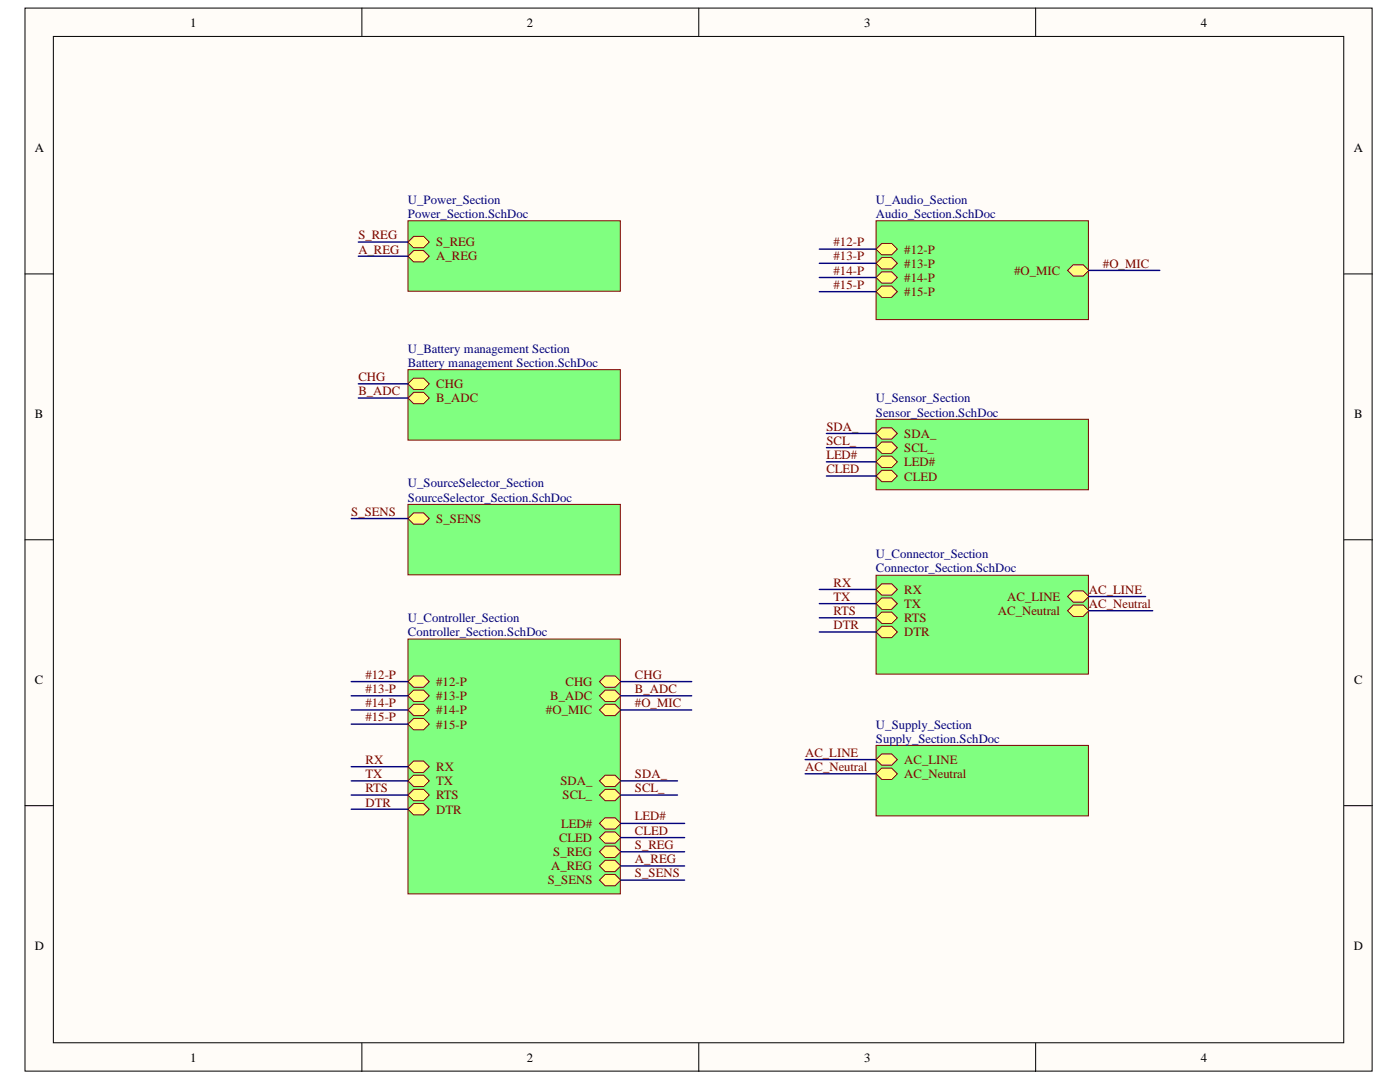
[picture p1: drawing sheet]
<svg xmlns="http://www.w3.org/2000/svg" width="279mm" height="216mm" viewBox="0 0 279 216" stroke-linecap="round" stroke-linejoin="round" font-family="sans-serif">
<defs><g id="words">
<g font-size="2.5">
<text x="38" y="5.3">1</text>
<text x="105.2" y="5.3">2</text>
<text x="172.4" y="5.3">3</text>
<text x="239.6" y="5.3">4</text>
<text x="6.9" y="30.4">A</text>
<text x="270.2" y="30.4">A</text>
<text x="6.9" y="83.5">B</text>
<text x="270.2" y="83.5">B</text>
<text x="6.9" y="136.5">C</text>
<text x="270.2" y="136.5">C</text>
<text x="6.9" y="189.6">D</text>
<text x="270.2" y="189.6">D</text>
<text x="38" y="211.9">1</text>
<text x="105.2" y="211.9">2</text>
<text x="172.4" y="211.9">3</text>
<text x="239.6" y="211.9">4</text>
</g>
<g font-size="2.5" fill="#000080">
<text x="81.4" y="40.7">U_Power_Section</text>
<text x="174.8" y="40.7">U_Audio_Section</text>
<text x="81.4" y="43.5">Power_Section.SchDoc</text>
<text x="174.8" y="43.5">Audio_Section.SchDoc</text>
<text x="81.4" y="70.4">U_Battery management Section</text>
<text x="81.4" y="73.2">Battery management Section.SchDoc</text>
<text x="174.8" y="80.2">U_Sensor_Section</text>
<text x="174.8" y="83.1">Sensor_Section.SchDoc</text>
<text x="81.4" y="97.2">U_SourceSelector_Section</text>
<text x="81.4" y="100.1">SourceSelector_Section.SchDoc</text>
<text x="174.8" y="111.4">U_Connector_Section</text>
<text x="174.8" y="114.2">Connector_Section.SchDoc</text>
<text x="81.4" y="124.1">U_Controller_Section</text>
<text x="81.4" y="127">Controller_Section.SchDoc</text>
<text x="174.8" y="145.4">U_Supply_Section</text>
<text x="174.8" y="148.2">Supply_Section.SchDoc</text>
</g>
<g font-size="2.5" fill="#800000">
<text x="71.5" y="47.7">S_REG</text>
<text x="71.5" y="50.6">A_REG</text>
<text x="87.1" y="51.9">A_REG</text>
<text x="87.1" y="49.2">S_REG</text>
<text x="166.4" y="49.2">#12-P</text>
<text x="166.4" y="51.9">#13-P</text>
<text x="180.5" y="53.4">#13-P</text>
<text x="180.5" y="50.6">#12-P</text>
<text x="220.1" y="53.4">#O_MIC</text>
<text x="166.4" y="54.8">#14-P</text>
<text x="166.4" y="57.6">#15-P</text>
<text x="180.5" y="56.3">#14-P</text>
<text x="180.5" y="59">#15-P</text>
<text x="202.4" y="54.8">#O_MIC</text>
<text x="71.5" y="76">CHG</text>
<text x="87.1" y="77.5">CHG</text>
<text x="71.5" y="78.9">B_ADC</text>
<text x="87.1" y="80.2">B_ADC</text>
<text x="164.9" y="85.9">SDA_</text>
<text x="164.9" y="88.8">SCL_</text>
<text x="180.5" y="87.3">SDA_</text>
<text x="164.9" y="94.4">CLED</text>
<text x="164.9" y="91.6">LED#</text>
<text x="180.5" y="90.2">SCL_</text>
<text x="180.5" y="95.9">CLED</text>
<text x="180.5" y="93">LED#</text>
<text x="70.1" y="102.9">S_SENS</text>
<text x="87.1" y="104.3">S_SENS</text>
<text x="166.4" y="117.1">RX</text>
<text x="166.4" y="119.9">TX</text>
<text x="180.5" y="118.5">RX</text>
<text x="201" y="119.9">AC_LINE</text>
<text x="217.3" y="118.5">AC_LINE</text>
<text x="166.4" y="122.7">RTS</text>
<text x="166.4" y="125.5">DTR</text>
<text x="180.5" y="121.3">TX</text>
<text x="180.5" y="124.1">RTS</text>
<text x="199.2" y="122.7">AC_Neutral</text>
<text x="217.3" y="121.3">AC_Neutral</text>
<text x="180.5" y="127">DTR</text>
<text x="73" y="135.4">#12-P</text>
<text x="87.1" y="136.9">#12-P</text>
<text x="112.8" y="136.9">CHG</text>
<text x="126.7" y="135.4">CHG</text>
<text x="73" y="138.3">#13-P</text>
<text x="73" y="141.1">#14-P</text>
<text x="73" y="143.9">#15-P</text>
<text x="87.1" y="139.7">#13-P</text>
<text x="87.1" y="142.5">#14-P</text>
<text x="109" y="142.5">#O_MIC</text>
<text x="109.8" y="139.7">B_ADC</text>
<text x="126.7" y="138.3">B_ADC</text>
<text x="126.7" y="141.1">#O_MIC</text>
<text x="87.1" y="145.4">#15-P</text>
<text x="73" y="152.4">RX</text>
<text x="73" y="155.3">TX</text>
<text x="87.1" y="153.8">RX</text>
<text x="126.7" y="155.3">SDA_</text>
<text x="160.7" y="151">AC_LINE</text>
<text x="160.7" y="153.8">AC_Neutral</text>
<text x="180.5" y="152.4">AC_LINE</text>
<text x="180.5" y="155.3">AC_Neutral</text>
<text x="73" y="158.1">RTS</text>
<text x="73" y="160.9">DTR</text>
<text x="87.1" y="156.7">TX</text>
<text x="87.1" y="159.5">RTS</text>
<text x="111.8" y="156.7">SDA_</text>
<text x="112.3" y="159.5">SCL_</text>
<text x="126.7" y="158.1">SCL_</text>
<text x="87.1" y="162.4">DTR</text>
<text x="112" y="165.2">LED#</text>
<text x="126.7" y="166.6">CLED</text>
<text x="126.7" y="163.7">LED#</text>
<text x="110" y="173.7">A_REG</text>
<text x="110.4" y="170.8">S_REG</text>
<text x="111.6" y="168">CLED</text>
<text x="126.7" y="172.3">A_REG</text>
<text x="126.7" y="169.4">S_REG</text>
<text x="109.3" y="176.5">S_SENS</text>
<text x="126.7" y="175">S_SENS</text>
</g>
</g></defs>
<g fill="#fffcf8" stroke="#000" stroke-width=".2">
<path d="M5 1.6h268.8v212.1h-268.8z"/>
<path d="M10.6 7.3h257.6v200.8h-257.6z"/>
</g>
<path d="M72.2 1.6v5.7M139.5 1.6v5.7M206.7 1.6v5.7M5 54.7h5.6M268.3 54.7h5.6M5 107.7h5.6M268.3 107.7h5.6M5 160.8h5.6M268.3 160.8h5.6M72.2 208.2v5.6M139.5 208.2v5.6M206.7 208.2v5.6" fill="none" stroke="#000" stroke-width=".2"/>
<path d="M174.8 44.1h42.4v19.7h-42.4z" fill="#80ff80" stroke="#800000" stroke-width=".2"/>
<path d="M213.1 54l1.1-1.2h2l1.1 1.2-1.1 1.1h-2z" fill-rule="evenodd" fill="#ffff80"/>
<path d="M213.1 54l1.1-1.2h2l1.1 1.2-1.1 1.1h-2z" fill="none" stroke="#800000" stroke-width=".2"/>
<path d="M174.8 52.5l1.2-1.1h2l1.1 1.1-1.1 1.2h-2z" fill-rule="evenodd" fill="#ffff80"/>
<path d="M174.8 52.5l1.2-1.1h2l1.1 1.1-1.1 1.2h-2z" fill="none" stroke="#800000" stroke-width=".2"/>
<path d="M174.8 55.4l1.2-1.2h2l1.1 1.2-1.1 1.1h-2z" fill-rule="evenodd" fill="#ffff80"/>
<path d="M174.8 55.4l1.2-1.2h2l1.1 1.2-1.1 1.1h-2z" fill="none" stroke="#800000" stroke-width=".2"/>
<path d="M174.8 49.7l1.2-1.1h2l1.1 1.1-1.1 1.1h-2z" fill-rule="evenodd" fill="#ffff80"/>
<path d="M174.8 49.7l1.2-1.1h2l1.1 1.1-1.1 1.1h-2z" fill="none" stroke="#800000" stroke-width=".2"/>
<path d="M174.8 58.2l1.2-1.1h2l1.1 1.1-1.1 1.1h-2z" fill-rule="evenodd" fill="#ffff80"/>
<path d="M174.8 58.2l1.2-1.1h2l1.1 1.1-1.1 1.1h-2z" fill="none" stroke="#800000" stroke-width=".2"/>
<path d="M174.8 114.8h42.4v19.7h-42.4z" fill="#80ff80" stroke="#800000" stroke-width=".2"/>
<path d="M174.8 117.6l1.2-1.1h2l1.1 1.1-1.1 1.1h-2z" fill-rule="evenodd" fill="#ffff80"/>
<path d="M174.8 117.6l1.2-1.1h2l1.1 1.1-1.1 1.1h-2z" fill="none" stroke="#800000" stroke-width=".2"/>
<path d="M174.8 120.4l1.2-1.1h2l1.1 1.1-1.1 1.2h-2z" fill-rule="evenodd" fill="#ffff80"/>
<path d="M174.8 120.4l1.2-1.1h2l1.1 1.1-1.1 1.2h-2z" fill="none" stroke="#800000" stroke-width=".2"/>
<path d="M174.8 123.3l1.2-1.2h2l1.1 1.2-1.1 1.1h-2z" fill-rule="evenodd" fill="#ffff80"/>
<path d="M174.8 123.3l1.2-1.2h2l1.1 1.2-1.1 1.1h-2z" fill="none" stroke="#800000" stroke-width=".2"/>
<path d="M174.8 126.1l1.2-1.1h2l1.1 1.1-1.1 1.1h-2z" fill-rule="evenodd" fill="#ffff80"/>
<path d="M174.8 126.1l1.2-1.1h2l1.1 1.1-1.1 1.1h-2z" fill="none" stroke="#800000" stroke-width=".2"/>
<path d="M213.1 119l1.1-1.1h2l1.1 1.1-1.1 1.2h-2z" fill-rule="evenodd" fill="#ffff80"/>
<path d="M213.1 119l1.1-1.1h2l1.1 1.1-1.1 1.2h-2z" fill="none" stroke="#800000" stroke-width=".2"/>
<path d="M213.1 121.9l1.1-1.2h2l1.1 1.2-1.1 1.1h-2z" fill-rule="evenodd" fill="#ffff80"/>
<path d="M213.1 121.9l1.1-1.2h2l1.1 1.2-1.1 1.1h-2z" fill="none" stroke="#800000" stroke-width=".2"/>
<path d="M174.8 148.7h42.4v14.1h-42.4z" fill="#80ff80" stroke="#800000" stroke-width=".2"/>
<path d="M174.8 151.6l1.2-1.2h2l1.1 1.2-1.1 1.1h-2z" fill-rule="evenodd" fill="#ffff80"/>
<path d="M174.8 151.6l1.2-1.2h2l1.1 1.2-1.1 1.1h-2z" fill="none" stroke="#800000" stroke-width=".2"/>
<path d="M174.8 154.4l1.2-1.1h2l1.1 1.1-1.1 1.1h-2z" fill-rule="evenodd" fill="#ffff80"/>
<path d="M174.8 154.4l1.2-1.1h2l1.1 1.1-1.1 1.1h-2z" fill="none" stroke="#800000" stroke-width=".2"/>
<path d="M81.4 73.8h42.4v14h-42.4z" fill="#80ff80" stroke="#800000" stroke-width=".2"/>
<path d="M81.4 79.4l1.2-1.1h1.9l1.2 1.1-1.2 1.2h-1.9z" fill-rule="evenodd" fill="#ffff80"/>
<path d="M81.4 79.4l1.2-1.1h1.9l1.2 1.1-1.2 1.2h-1.9z" fill="none" stroke="#800000" stroke-width=".2"/>
<path d="M81.4 76.6l1.2-1.1h1.9l1.2 1.1-1.2 1.1h-1.9z" fill-rule="evenodd" fill="#ffff80"/>
<path d="M81.4 76.6l1.2-1.1h1.9l1.2 1.1-1.2 1.1h-1.9z" fill="none" stroke="#800000" stroke-width=".2"/>
<path d="M81.4 44.1h42.4v14h-42.4z" fill="#80ff80" stroke="#800000" stroke-width=".2"/>
<path d="M81.4 51.1l1.2-1.1h1.9l1.2 1.1-1.2 1.2h-1.9z" fill-rule="evenodd" fill="#ffff80"/>
<path d="M81.4 51.1l1.2-1.1h1.9l1.2 1.1-1.2 1.2h-1.9z" fill="none" stroke="#800000" stroke-width=".2"/>
<path d="M81.4 48.3l1.2-1.1h1.9l1.2 1.1-1.2 1.1h-1.9z" fill-rule="evenodd" fill="#ffff80"/>
<path d="M81.4 48.3l1.2-1.1h1.9l1.2 1.1-1.2 1.1h-1.9z" fill="none" stroke="#800000" stroke-width=".2"/>
<path d="M81.4 127.5h42.4v50.9h-42.4z" fill="#80ff80" stroke="#800000" stroke-width=".2"/>
<path d="M119.6 138.8l1.2-1.1h2l1.1 1.1-1.1 1.2h-2z" fill-rule="evenodd" fill="#ffff80"/>
<path d="M119.6 138.8l1.2-1.1h2l1.1 1.1-1.1 1.2h-2z" fill="none" stroke="#800000" stroke-width=".2"/>
<path d="M119.6 136l1.2-1.1h2l1.1 1.1-1.1 1.1h-2z" fill-rule="evenodd" fill="#ffff80"/>
<path d="M119.6 136l1.2-1.1h2l1.1 1.1-1.1 1.1h-2z" fill="none" stroke="#800000" stroke-width=".2"/>
<path d="M81.4 136l1.2-1.1h1.9l1.2 1.1-1.2 1.1h-1.9z" fill-rule="evenodd" fill="#ffff80"/>
<path d="M81.4 136l1.2-1.1h1.9l1.2 1.1-1.2 1.1h-1.9z" fill="none" stroke="#800000" stroke-width=".2"/>
<path d="M81.4 138.8l1.2-1.1h1.9l1.2 1.1-1.2 1.2h-1.9z" fill-rule="evenodd" fill="#ffff80"/>
<path d="M81.4 138.8l1.2-1.1h1.9l1.2 1.1-1.2 1.2h-1.9z" fill="none" stroke="#800000" stroke-width=".2"/>
<path d="M81.4 141.7l1.2-1.2h1.9l1.2 1.2-1.2 1.1h-1.9z" fill-rule="evenodd" fill="#ffff80"/>
<path d="M81.4 141.7l1.2-1.2h1.9l1.2 1.2-1.2 1.1h-1.9z" fill="none" stroke="#800000" stroke-width=".2"/>
<path d="M81.4 144.5l1.2-1.1h1.9l1.2 1.1-1.2 1.1h-1.9z" fill-rule="evenodd" fill="#ffff80"/>
<path d="M81.4 144.5l1.2-1.1h1.9l1.2 1.1-1.2 1.1h-1.9z" fill="none" stroke="#800000" stroke-width=".2"/>
<path d="M119.6 141.7l1.2-1.2h2l1.1 1.2-1.1 1.1h-2z" fill-rule="evenodd" fill="#ffff80"/>
<path d="M119.6 141.7l1.2-1.2h2l1.1 1.2-1.1 1.1h-2z" fill="none" stroke="#800000" stroke-width=".2"/>
<path d="M81.4 153l1.2-1.1h1.9l1.2 1.1-1.2 1.1h-1.9z" fill-rule="evenodd" fill="#ffff80"/>
<path d="M81.4 153l1.2-1.1h1.9l1.2 1.1-1.2 1.1h-1.9z" fill="none" stroke="#800000" stroke-width=".2"/>
<path d="M81.4 155.8l1.2-1.1h1.9l1.2 1.1-1.2 1.1h-1.9z" fill-rule="evenodd" fill="#ffff80"/>
<path d="M81.4 155.8l1.2-1.1h1.9l1.2 1.1-1.2 1.1h-1.9z" fill="none" stroke="#800000" stroke-width=".2"/>
<path d="M81.4 158.6l1.2-1.1h1.9l1.2 1.1-1.2 1.2h-1.9z" fill-rule="evenodd" fill="#ffff80"/>
<path d="M81.4 158.6l1.2-1.1h1.9l1.2 1.1-1.2 1.2h-1.9z" fill="none" stroke="#800000" stroke-width=".2"/>
<path d="M81.4 161.5l1.2-1.2h1.9l1.2 1.2-1.2 1.1h-1.9z" fill-rule="evenodd" fill="#ffff80"/>
<path d="M81.4 161.5l1.2-1.2h1.9l1.2 1.2-1.2 1.1h-1.9z" fill="none" stroke="#800000" stroke-width=".2"/>
<path d="M119.6 155.8l1.2-1.1h2l1.1 1.1-1.1 1.1h-2z" fill-rule="evenodd" fill="#ffff80"/>
<path d="M119.6 155.8l1.2-1.1h2l1.1 1.1-1.1 1.1h-2z" fill="none" stroke="#800000" stroke-width=".2"/>
<path d="M119.6 158.6l1.2-1.1h2l1.1 1.1-1.1 1.2h-2z" fill-rule="evenodd" fill="#ffff80"/>
<path d="M119.6 158.6l1.2-1.1h2l1.1 1.1-1.1 1.2h-2z" fill="none" stroke="#800000" stroke-width=".2"/>
<path d="M119.6 175.6l1.2-1.1h2l1.1 1.1-1.1 1.2h-2z" fill-rule="evenodd" fill="#ffff80"/>
<path d="M119.6 175.6l1.2-1.1h2l1.1 1.1-1.1 1.2h-2z" fill="none" stroke="#800000" stroke-width=".2"/>
<path d="M119.6 167.1l1.2-1.1h2l1.1 1.1-1.1 1.2h-2z" fill-rule="evenodd" fill="#ffff80"/>
<path d="M119.6 167.1l1.2-1.1h2l1.1 1.1-1.1 1.2h-2z" fill="none" stroke="#800000" stroke-width=".2"/>
<path d="M119.6 164.3l1.2-1.1h2l1.1 1.1-1.1 1.1h-2z" fill-rule="evenodd" fill="#ffff80"/>
<path d="M119.6 164.3l1.2-1.1h2l1.1 1.1-1.1 1.1h-2z" fill="none" stroke="#800000" stroke-width=".2"/>
<path d="M119.6 172.8l1.2-1.1h2l1.1 1.1-1.1 1.1h-2z" fill-rule="evenodd" fill="#ffff80"/>
<path d="M119.6 172.8l1.2-1.1h2l1.1 1.1-1.1 1.1h-2z" fill="none" stroke="#800000" stroke-width=".2"/>
<path d="M119.6 170l1.2-1.2h2l1.1 1.2-1.1 1.1h-2z" fill-rule="evenodd" fill="#ffff80"/>
<path d="M119.6 170l1.2-1.2h2l1.1 1.2-1.1 1.1h-2z" fill="none" stroke="#800000" stroke-width=".2"/>
<path d="M81.4 100.6h42.4v14.1h-42.4z" fill="#80ff80" stroke="#800000" stroke-width=".2"/>
<path d="M81.4 103.5l1.2-1.2h1.9l1.2 1.2-1.2 1.1h-1.9z" fill-rule="evenodd" fill="#ffff80"/>
<path d="M81.4 103.5l1.2-1.2h1.9l1.2 1.2-1.2 1.1h-1.9z" fill="none" stroke="#800000" stroke-width=".2"/>
<path d="M174.8 83.7h42.4v14h-42.4z" fill="#80ff80" stroke="#800000" stroke-width=".2"/>
<path d="M174.8 86.5l1.2-1.1h2l1.1 1.1-1.1 1.1h-2z" fill-rule="evenodd" fill="#ffff80"/>
<path d="M174.8 86.5l1.2-1.1h2l1.1 1.1-1.1 1.1h-2z" fill="none" stroke="#800000" stroke-width=".2"/>
<path d="M174.8 89.3l1.2-1.1h2l1.1 1.1-1.1 1.2h-2z" fill-rule="evenodd" fill="#ffff80"/>
<path d="M174.8 89.3l1.2-1.1h2l1.1 1.1-1.1 1.2h-2z" fill="none" stroke="#800000" stroke-width=".2"/>
<path d="M174.8 95l1.2-1.2h2l1.1 1.2-1.1 1.1h-2z" fill-rule="evenodd" fill="#ffff80"/>
<path d="M174.8 95l1.2-1.2h2l1.1 1.2-1.1 1.1h-2z" fill="none" stroke="#800000" stroke-width=".2"/>
<path d="M174.8 92.2l1.2-1.2h2l1.1 1.2-1.1 1.1h-2z" fill-rule="evenodd" fill="#ffff80"/>
<path d="M174.8 92.2l1.2-1.2h2l1.1 1.2-1.1 1.1h-2z" fill="none" stroke="#800000" stroke-width=".2"/>
<g fill="none" stroke="#000080" stroke-width=".28">
<path d="M71.5 48.3h9.9M71.5 51.1h9.9M163.5 58.2h11.3M163.5 55.4h11.3M163.5 52.5h11.3M163.5 49.7h11.3M217.3 54h14.2M71.5 79.4h9.9M71.5 76.6h9.9M164.9 89.3h9.9M164.9 86.5h9.9M164.9 92.2h9.9"/>
<path d="M164.9 95h9.9M70.1 103.5h11.3M163.5 117.6h11.3M217.3 119h11.3M70.1 138.8h11.3M70.1 136h11.3M123.9 138.8h14.1M123.9 136h14.1M163.5 126.1h11.3M163.5 123.3h11.3M163.5 120.4h11.3M217.3 121.9h12.7"/>
<path d="M70.1 158.6h11.3M70.1 155.8h11.3M70.1 153h11.3M70.1 144.5h11.3M70.1 141.7h11.3M123.9 158.6h11.3M123.9 155.8h11.3M123.9 141.7h14.1M160.7 151.6h14.1M160.7 154.4h14.1M70.1 161.5h11.3M123.9 164.3h12.7"/>
<path d="M123.9 170h12.7M123.9 172.8h12.7M123.9 175.6h12.7M123.9 167.1h12.7"/>
</g>
<use href="#words"/>
</svg>
